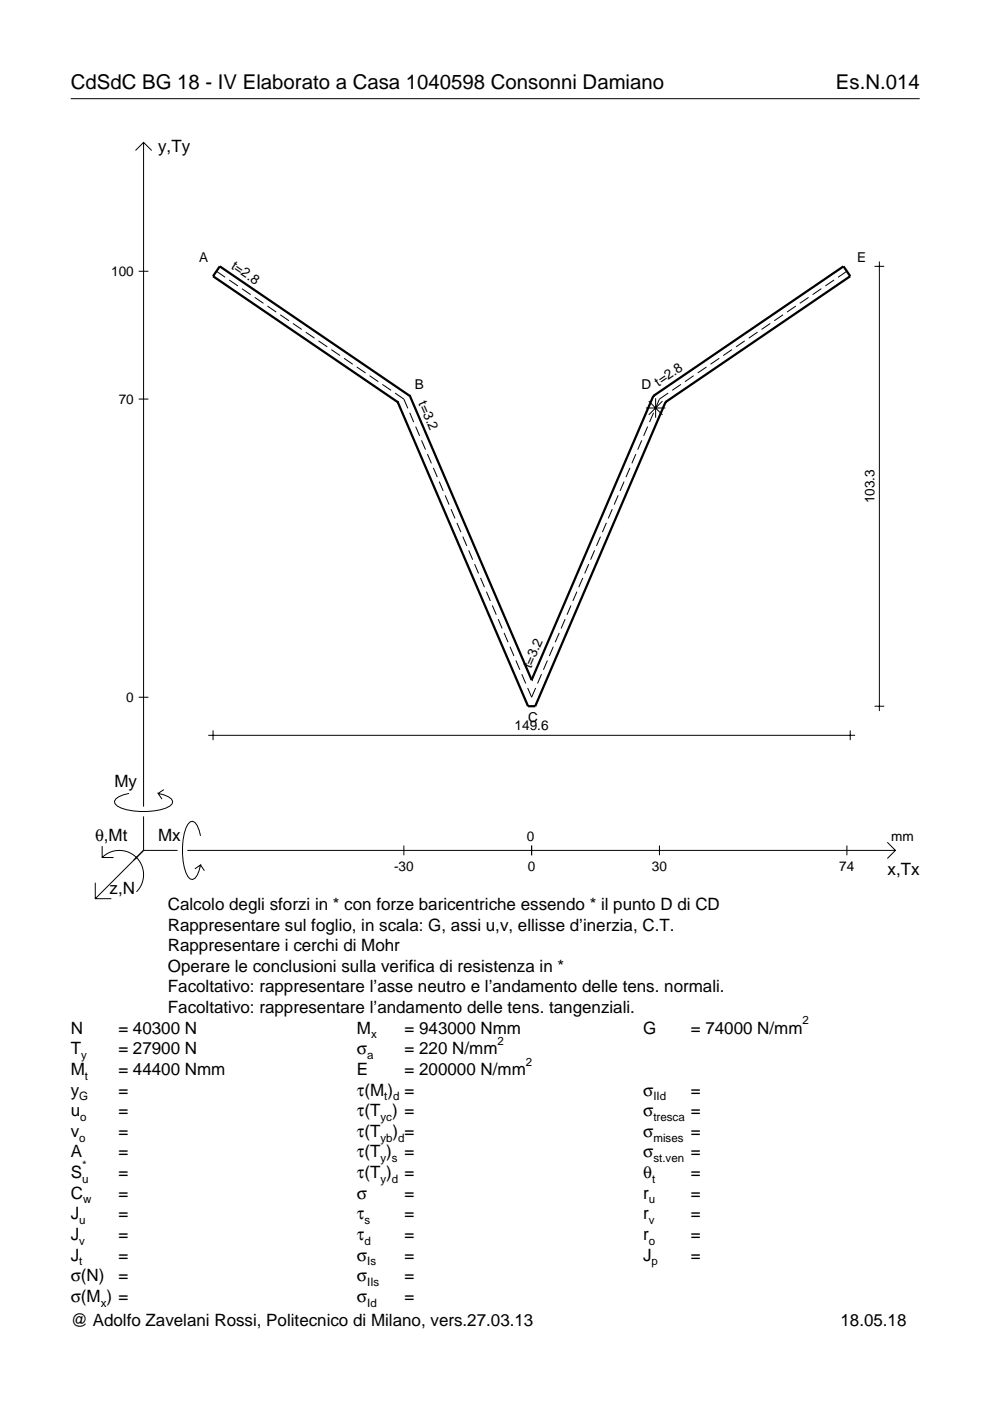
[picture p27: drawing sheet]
<svg xmlns="http://www.w3.org/2000/svg" width="210mm" height="297mm" viewBox="0 0 210 297" stroke-linecap="round" stroke-linejoin="round" font-family="sans-serif">
<defs><g id="words">
<g font-size="4.3">
<text x="15" y="18.9">CdSdC BG 18 - IV Elaborato a Casa 1040598 Consonni Damiano</text>
<text x="177.2" y="18.9">Es.N.014</text>
</g>
<g font-size="3.6">
<text x="33.5" y="32.3">y,Ty</text>
<text x="24.3" y="166.9">My</text>
<text x="20.1" y="178.2">θ,Mt</text>
<text x="33.5" y="178.2">Mx</text>
<text x="188.2" y="185.5">x,Tx</text>
<text x="23.2" y="189.6">z,N</text>
<text x="35.6" y="192.9">Calcolo degli sforzi in * con forze baricentriche essendo * il punto D di CD</text>
<text x="35.6" y="197.3">Rappresentare sul foglio, in scala: G, assi u,v, ellisse d’inerzia, C.T.</text>
<text x="35.6" y="201.7">Rappresentare i cerchi di Mohr</text>
<text x="35.6" y="206">Operare le conclusioni sulla verifica di resistenza in *</text>
<text x="35.6" y="210.4">Facoltativo: rappresentare l’asse neutro e l’andamento delle tens. normali.</text>
<text x="35.6" y="214.8">Facoltativo: rappresentare l’andamento delle tens. tangenziali.</text>
<text x="15" y="219.2">N</text>
<text x="25.1" y="219.2">= 40300 N</text>
<text x="75.7" y="219.2">M</text>
<text x="85.8" y="219.2">= 943000 Nmm</text>
<text x="136.4" y="219.2">G</text>
<text x="146.5" y="219.2">= 74000 N/mm</text>
<text x="15" y="227.9">M</text>
<text x="15" y="223.5">T</text>
<text x="25.1" y="227.9">= 44400 Nmm</text>
<text x="25.1" y="223.5">= 27900 N</text>
<text x="75.7" y="223.5">σ</text>
<text x="75.7" y="227.9">E</text>
<text x="85.8" y="223.5">= 220 N/mm</text>
<text x="85.8" y="227.9">= 200000 N/mm</text>
<text x="15" y="232.3">y</text>
<text x="25.1" y="232.3">=</text>
<text x="75.7" y="232.3">τ(M ) =</text>
<text x="136.4" y="232.3">σ</text>
<text x="146.5" y="232.3">=</text>
<text x="15" y="236.7">u</text>
<text x="25.1" y="236.7">=</text>
<text x="75.7" y="236.7">τ(T ) =</text>
<text x="136.4" y="236.7">σ</text>
<text x="146.5" y="236.7">=</text>
<text x="15" y="245.4">A</text>
<text x="15" y="241">v</text>
<text x="25.1" y="241">=</text>
<text x="25.1" y="245.4">=</text>
<text x="75.7" y="241">τ(T</text>
<text x="75.7" y="245.4">τ(T )</text>
<text x="83.3" y="241">) =</text>
<text x="85.8" y="245.4">=</text>
<text x="136.4" y="241">σ</text>
<text x="136.4" y="245.4">σ</text>
<text x="146.5" y="241">=</text>
<text x="146.5" y="245.4">=</text>
<text x="15" y="249.8">S</text>
<text x="25.1" y="249.8">=</text>
<text x="75.7" y="249.8">τ(T )</text>
<text x="85.8" y="249.8">=</text>
<text x="136.4" y="249.8">θ</text>
<text x="146.5" y="249.8">=</text>
<text x="15" y="254.2">C</text>
<text x="25.1" y="254.2">=</text>
<text x="75.7" y="254.2">σ</text>
<text x="85.8" y="254.2">=</text>
<text x="136.4" y="254.2">r</text>
<text x="146.5" y="254.2">=</text>
<text x="15" y="262.9">J</text>
<text x="15" y="258.5">J</text>
<text x="25.1" y="262.9">=</text>
<text x="25.1" y="258.5">=</text>
<text x="75.7" y="258.5">τ</text>
<text x="75.7" y="262.9">τ</text>
<text x="85.8" y="258.5">=</text>
<text x="85.8" y="262.9">=</text>
<text x="136.4" y="262.9">r</text>
<text x="136.4" y="258.5">r</text>
<text x="146.5" y="262.9">=</text>
<text x="146.5" y="258.5">=</text>
<text x="15" y="267.3">J</text>
<text x="25.1" y="267.3">=</text>
<text x="75.7" y="267.3">σ</text>
<text x="85.8" y="267.3">=</text>
<text x="136.4" y="267.3">J</text>
<text x="146.5" y="267.3">=</text>
<text x="15" y="271.7">σ(N)</text>
<text x="25.1" y="271.7">=</text>
<text x="75.7" y="271.7">σ</text>
<text x="85.8" y="271.7">=</text>
<text x="15" y="276">σ(M ) =</text>
<text x="15" y="281.2">@ Adolfo Zavelani Rossi, Politecnico di Milano, vers.27.03.13</text>
<text x="75.7" y="276">σ</text>
<text x="85.8" y="276">=</text>
<text x="178.2" y="281.2">18.05.18</text>
</g>
<g font-size="2.9">
<text x="23.6" y="58.5">100</text>
<text x="42.2" y="55.5">A</text>
<text x="48.9" y="56.8" transform="rotate(34 48.9 56.8)">t=2.8</text>
<text x="181.7" y="55.5">E</text>
<text x="88" y="82.4">B</text>
<text x="136" y="82.4">D</text>
<text x="139.6" y="82" transform="rotate(-34 139.6 82)">t=2.8</text>
<text x="25.2" y="85.6">70</text>
<text x="88.7" y="85.5" transform="rotate(67 88.7 85.5)">t=3.2</text>
<text x="185.4" y="106.7" transform="rotate(-90 185.4 106.7)">103.3</text>
<text x="112.6" y="141.9" transform="rotate(-67 112.6 141.9)">t=3.2</text>
<text x="26.8" y="148.8">0</text>
<text x="109.1" y="154.9">149.6</text>
<text x="112" y="153.1">C</text>
<text x="111.7" y="178.2">0</text>
<text x="189" y="178.2">mm</text>
<text x="83.5" y="184.7">-30</text>
<text x="111.9" y="184.7">0</text>
<text x="138.2" y="184.7">30</text>
<text x="178" y="184.7">74</text>
</g>
<g font-size="2.4">
<text x="78.7" y="220.2">x</text>
<text x="105.5" y="221.5">2</text>
<text x="170.2" y="217.2">2</text>
<text x="17.2" y="224.5">y</text>
<text x="77.9" y="224.5">a</text>
<text x="111.5" y="225.9">2</text>
<text x="16.8" y="233.3">G</text>
<text x="18" y="228.9">t</text>
<text x="81.5" y="233.3">t d</text>
<text x="138.5" y="233.3">IId</text>
<text x="17" y="237.7">o</text>
<text x="80.7" y="237.7">yc</text>
<text x="138.5" y="237.7">tresca</text>
<text x="16.8" y="242">o</text>
<text x="80.7" y="242">yb d</text>
<text x="138.5" y="242">mises</text>
<text x="17.4" y="250.8">u</text>
<text x="17.4" y="247.8">*</text>
<text x="80.7" y="250.8">y d</text>
<text x="80.7" y="246.4">y s</text>
<text x="138.2" y="250.8">t</text>
<text x="138.5" y="246.4">st.ven</text>
<text x="17.6" y="255.2">w</text>
<text x="137.6" y="255.2">u</text>
<text x="16.8" y="263.9">v</text>
<text x="16.8" y="259.5">u</text>
<text x="77.3" y="259.5">s</text>
<text x="77.3" y="263.9">d</text>
<text x="137.6" y="263.9">o</text>
<text x="137.6" y="259.5">v</text>
<text x="16.8" y="268.3">t</text>
<text x="77.9" y="268.3">Is</text>
<text x="138.2" y="268.3">p</text>
<text x="77.9" y="272.7">IIs</text>
<text x="21.4" y="277">x</text>
<text x="77.9" y="277">Id</text>
</g>
</g></defs>
<g fill="none" stroke="#000" stroke-width=".21">
<path d="M15 20.9h180M28.7 31.9l1.7-1.7 1.8 1.7M30.4 30.2v140.8M29.4 57.5h2.1M45.9 57.5l1.8 1.3M48.6 59.4l1.8 1.2M176.8 59.4l-1.8 1.2M179.6 57.5l-1.9 1.3M185.4 56.5h2.1M186.4 55.4v95.4M51.3 61.2l1.8 1.3M54 63.1l1.9 1.2"/>
<path d="M56.7 64.9l1.9 1.3M59.4 66.7l1.9 1.3M62.1 68.6l1.9 1.3M64.8 70.4l1.9 1.3M67.5 72.3l1.9 1.2M70.2 74.1l1.9 1.3M72.9 76l1.9 1.2M75.6 77.8l1.9 1.3M78.4 79.7l1.8 1.2M147.1 79.7l-1.9 1.2M149.8 77.8l-1.9 1.3M152.5 76l-1.9 1.2"/>
<path d="M155.2 74.1l-1.9 1.3M157.9 72.3l-1.9 1.2M160.6 70.4l-1.8 1.3M163.3 68.6l-1.8 1.3M166 66.7l-1.8 1.3M168.7 64.9l-1.8 1.3M171.4 63.1l-1.8 1.2M174.1 61.2l-1.8 1.3M29.4 84.6h2.1M81.1 81.5l1.8 1.3M83.8 83.3l1.8 1.3 .9 2M86.9 87.5l.8 2"/>
<path d="M88.1 90.4l.9 2M89.4 93.4l.8 1.9M90.6 96.3l.9 1.9M91.9 99.2l.8 2M133.6 99.2l-.9 2M134.8 96.3l-.8 1.9M136.1 93.4l-.9 1.9M136.9 86.5h4.2M137.3 90.4l-.8 2M137.5 85l3 3M138.6 87.5l-.9 2M139 84.4v4.2"/>
<path d="M140.5 85l-3 3M141.7 83.3l-1.9 1.3-.8 2M144.4 81.5l-1.9 1.3M93.1 102.1l.9 2M94.4 105l.8 2M95.6 107.9l.9 2M96.9 110.9l.8 1.9M98.1 113.8l.9 1.9M99.4 116.7l.8 2M100.6 119.6l.9 2M124.8 119.6l-.8 2M126.1 116.7l-.9 2"/>
<path d="M127.3 113.8l-.8 1.9M128.6 110.9l-.9 1.9M129.8 107.9l-.8 2M131.1 105l-.9 2M132.3 102.1l-.8 2M101.9 122.5l.8 2M103.1 125.4l.9 2M104.4 128.4l.8 1.9M105.6 131.3l.9 2M106.9 134.2l.8 2M108.1 137.1l.9 2M117.3 137.1l-.8 2"/>
<path d="M118.6 134.2l-.9 2M119.8 131.3l-.8 2M121.1 128.4l-.9 1.9M122.3 125.4l-.8 2M123.6 122.5l-.9 2M29.4 147.8h2.1M44.1 155.9h137.2M45.2 154.9v2M109.4 140l.8 2M110.6 142.9l.9 2M111.9 145.9l.8 1.9 .9-1.9M114.8 142.9l-.8 2"/>
<path d="M116.1 140l-.9 2M180.3 154.9v2M185.4 149.7h2.1M21.7 179.4v2.4h2.4M27.3 168.2a3.6 3.6 0 0 0-3 1.7l.1 .5a5.6 5.6 0 0 0 3.8 1.5 13.4 13.4 0 0 0 7.8-1l.5-.5 .1-.5a3.6 3.6 0 0 0-3.1-1.7l.8 1.2M30.4 173.1v7.2M34.7 167.4l-1.2 .8M42.5 177.2a3.6 3.6 0 0 0-1.7-3.1l-.5 .2a5.7 5.7 0 0 0-1.5 3.7 13.3 13.3 0 0 0 1 7.9l.5 .5 .5 .1a3.6 3.6 0 0 0 1.7-3.1l-1.2 .8M85.6 179.3v2M112.7 179.3v2M139.8 179.3v2M179.6 179.3v2"/>
<path d="M188.1 178.6l1.7 1.7-1.7 1.7M20.2 187.2v3.3h3.4M21.7 181.8a5.1 5.1 0 0 1 7.2 0 5.1 5.1 0 0 1 0 7.3M30.4 180.3l-10.2 10.2M30.4 180.3h7.2M39.7 180.3h150.1M42.5 183.4l.8 1.2"/>
</g>
<path d="M84.3 85.3h.1M84.3 85.3l27.7 64.4h1.5l27.6-64.4M86.9 84h.1M86.9 84l-40.3-27.5-1.4 2.1 39.1 26.7M86.9 84l25.8 60.2M138.5 84h.1M138.5 84l-25.8 60.2M138.5 84l40.3-27.5 1.5 2.1-39.2 26.7M141.1 85.3h.1M112.7 144.2h.1" fill="none" stroke="#000" stroke-width=".48"/>
<use href="#words"/>
</svg>
